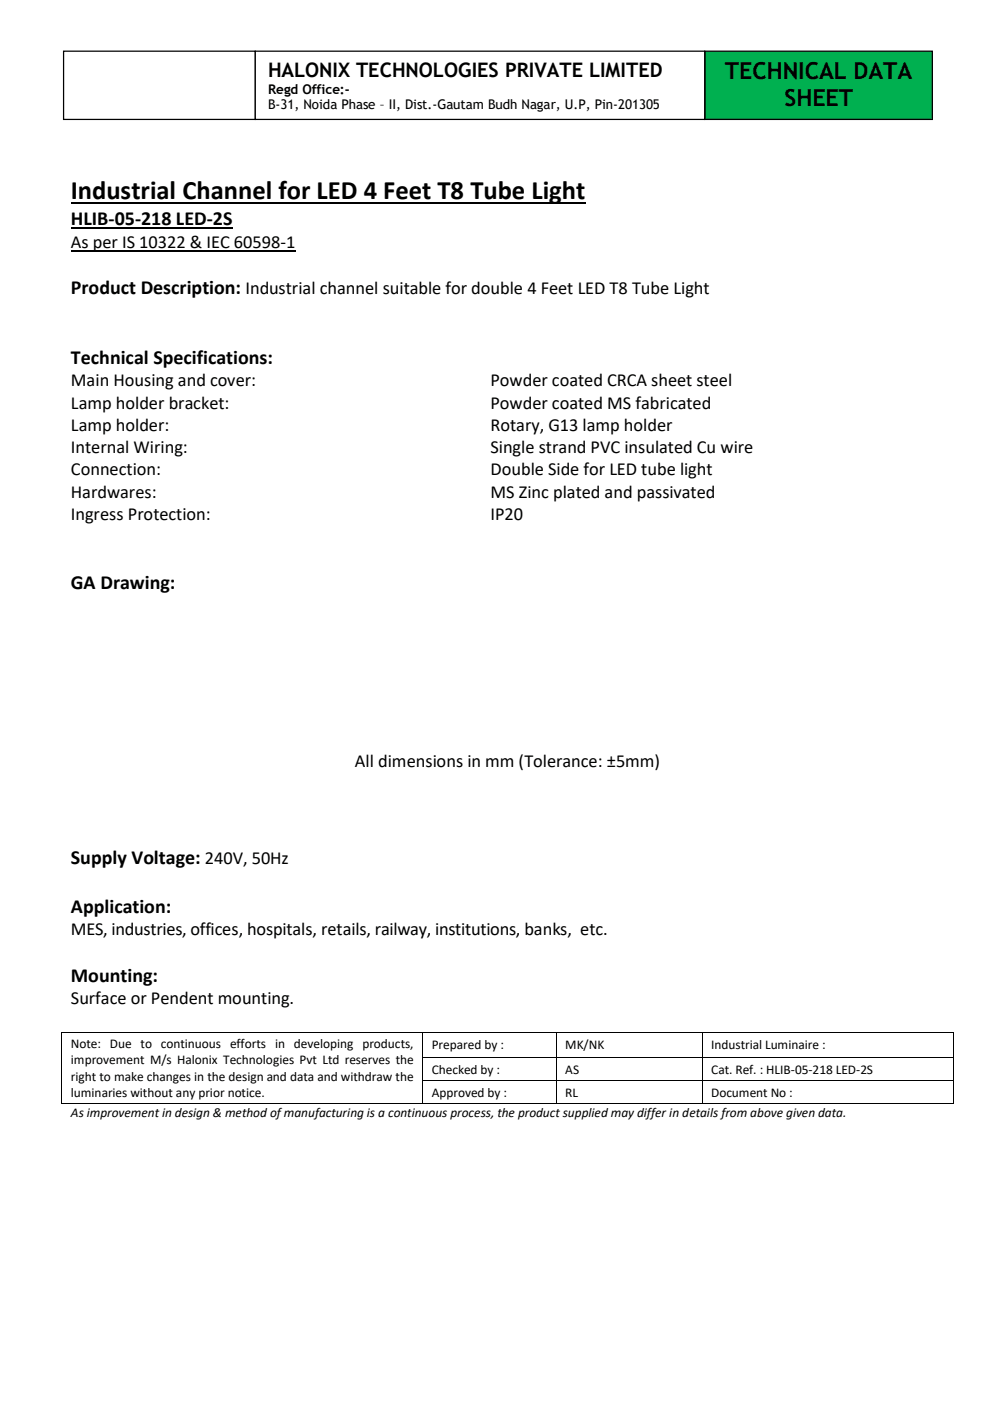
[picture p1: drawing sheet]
<svg xmlns="http://www.w3.org/2000/svg" width="210mm" height="297mm" viewBox="0 0 210 297" stroke-linecap="round" stroke-linejoin="round" font-family="sans-serif">
<defs><g id="words">
<text font-size="5.6" x="15" y="42.2">Industrial Channel for LED 4 Feet T8 Tube Light</text>
<g font-size="5">
<text x="153.7" y="16.7">TECHNICAL DATA</text>
<text x="166.3" y="22.4">SHEET</text>
</g>
<g font-size="4.2">
<text x="56.8" y="16.3">HALONIX TECHNOLOGIES PRIVATE LIMITED</text>
<text x="15" y="47.8">HLIB-05-218 LED-2S</text>
<text x="15" y="62.4">Product Description: Industrial channel suitable for double 4 Feet LED T8 Tube Light</text>
<text x="15" y="77.1">Technical Specifications:</text>
<text x="15" y="124.9">GA Drawing:</text>
<text x="15" y="183.1">Supply Voltage: 240V, 50Hz</text>
<text x="15" y="193.4">Application:</text>
<text x="15" y="208.1">Mounting:</text>
</g>
<g font-size="3.9">
<text x="15" y="52.5">As per IS 10322 &amp; IEC 60598-1</text>
<text x="15" y="81.8">Main Housing and cover:</text>
<text x="104" y="81.8">Powder coated CRCA sheet steel</text>
<text x="15" y="86.6">Lamp holder bracket:</text>
<text x="104" y="86.6">Powder coated MS fabricated</text>
<text x="15" y="91.3">Lamp holder:</text>
<text x="104" y="91.3">Rotary, G13 lamp holder</text>
<text x="15" y="96">Internal Wiring:</text>
<text x="15" y="100.8">Connection:</text>
<text x="104" y="96">Single strand PVC insulated Cu wire</text>
<text x="104" y="100.8">Double Side for LED tube light</text>
<text x="15" y="105.5">Hardwares:</text>
<text x="104" y="105.5">MS Zinc plated and passivated</text>
<text x="15" y="110.3">Ingress Protection:</text>
<text x="104" y="110.3">IP20</text>
<text x="75.2" y="162.5">All dimensions in mm (Tolerance: ±5mm)</text>
<text x="15" y="198.2">MES, industries, offices, hospitals, retails, railway, institutions, banks, etc.</text>
<text x="15" y="212.9">Surface or Pendent mounting.</text>
</g>
<g font-size="2.8">
<text x="56.8" y="19.9">Regd Office:-</text>
<text x="56.8" y="23.2">B-31, Noida Phase – II, Dist.-Gautam Budh Nagar, U.P, Pin-201305</text>
<text x="15" y="222.1">Note: Due to continuous efforts in developing products,</text>
<text x="15" y="225.5">improvement M/s Halonix Technologies Pvt Ltd reserves the</text>
<text x="91.5" y="222.4">Prepared by :</text>
<text x="91.5" y="227.6">Checked by :</text>
<text x="119.8" y="222.4">MK/NK</text>
<text x="119.8" y="227.6">AS</text>
<text x="150.7" y="222.4">Industrial Luminaire :</text>
<text x="150.7" y="227.6">Cat. Ref. : HLIB-05-218 LED-2S</text>
<text x="15" y="229">right to make changes in the design and data and withdraw the</text>
<text x="15" y="232.4">luminaries without any prior notice.</text>
<text x="91.5" y="232.4">Approved by :</text>
<text x="119.8" y="232.4">RL</text>
<text x="150.7" y="232.4">Document No :</text>
<text x="15" y="236.6">As improvement in design &amp; method of manufacturing is a continuous process, the product supplied may differ in details from above given data.</text>
</g>
</g></defs>
<path d="M15 43h109.1" fill="none" stroke="#000" stroke-width=".38"/>
<path d="M15 48.4h34.3" fill="none" stroke="#000" stroke-width=".3"/>
<path d="M15 53.1h47.6" fill="none" stroke="#000" stroke-width=".25"/>
<g fill="#000">
<path d="M13 218.7h.2v.2h-.2z" fill-rule="evenodd"/>
<path d="M13 218.7h.2v.2h-.2z" fill-rule="evenodd"/>
<path d="M89.6 218.7h.1v.2h-.1z" fill-rule="evenodd"/>
<path d="M117.9 218.7h.2v.2h-.2z" fill-rule="evenodd"/>
<path d="M148.8 218.7h.1v.2h-.1z" fill-rule="evenodd"/>
<path d="M201.9 218.7h.2v.2h-.2z" fill-rule="evenodd"/>
<path d="M201.9 218.7h.2v.2h-.2z" fill-rule="evenodd"/>
<path d="M13 224.1h.2v.2h-.2z" fill-rule="evenodd"/>
<path d="M13 229h.2v.2h-.2z" fill-rule="evenodd"/>
<path d="M13 233.8h.2v.2h-.2z" fill-rule="evenodd"/>
<path d="M13 233.8h.2v.2h-.2z" fill-rule="evenodd"/>
<path d="M89.6 224.1h.1v.2h-.1z" fill-rule="evenodd"/>
<path d="M89.6 229h.1v.2h-.1z" fill-rule="evenodd"/>
<path d="M89.6 233.8h.1v.2h-.1z" fill-rule="evenodd"/>
<path d="M117.9 224.1h.2v.2h-.2z" fill-rule="evenodd"/>
<path d="M117.9 229h.2v.2h-.2z" fill-rule="evenodd"/>
<path d="M117.9 233.8h.2v.2h-.2z" fill-rule="evenodd"/>
<path d="M148.8 224.1h.1v.2h-.1z" fill-rule="evenodd"/>
<path d="M148.8 229h.1v.2h-.1z" fill-rule="evenodd"/>
<path d="M148.8 233.8h.1v.2h-.1z" fill-rule="evenodd"/>
<path d="M201.9 224.1h.2v.2h-.2z" fill-rule="evenodd"/>
<path d="M201.9 229h.2v.2h-.2z" fill-rule="evenodd"/>
<path d="M201.9 233.8h.2v.2h-.2z" fill-rule="evenodd"/>
<path d="M201.9 233.8h.2v.2h-.2z" fill-rule="evenodd"/>
</g>
<g fill="none" stroke="#000" stroke-width=".21">
<path d="M13.1 218.9v5.2M13.2 218.8h76.4M89.6 218.9v5.2M89.7 218.8h28.2M118 218.9v5.2M118.1 218.8h30.7M148.8 218.9v5.2M148.9 218.8h53M202 218.9v5.2M13.1 224.3v4.7M13.1 229.2v4.6M13.2 233.9h76.4"/>
<path d="M89.6 224.3v4.7M89.6 229.2v4.6M89.7 224.2h28.2M89.7 229.1h28.2M89.7 233.9h28.2M118 224.3v4.7M118 229.2v4.6M118.1 224.2h30.7M118.1 229.1h30.7M118.1 233.9h30.7M148.8 224.3v4.7M148.8 229.2v4.6"/>
<path d="M148.9 224.2h53M148.9 229.1h53M148.9 233.9h53M202 224.3v4.7M202 229.2v4.6"/>
</g>
<path d="M149.4 10.8h48.2v14.5h-48.2z" fill-rule="evenodd" fill="#00b050"/>
<path d="M149.4 10.8h48.2v14.5h-48.2z" fill="none" stroke="#000" stroke-width=".26"/>
<path d="M13.5 10.8h40.6v14.5h-40.6z" fill-rule="evenodd" fill="#fff"/>
<path d="M13.5 10.8h40.6v14.5h-40.6z" fill="none" stroke="#000" stroke-width=".26"/>
<path d="M54.1 10.8h95.3v14.5h-95.3z" fill-rule="evenodd" fill="#fff"/>
<path d="M54.1 10.8h95.3v14.5h-95.3z" fill="none" stroke="#000" stroke-width=".26"/>
<use href="#words"/>
</svg>
